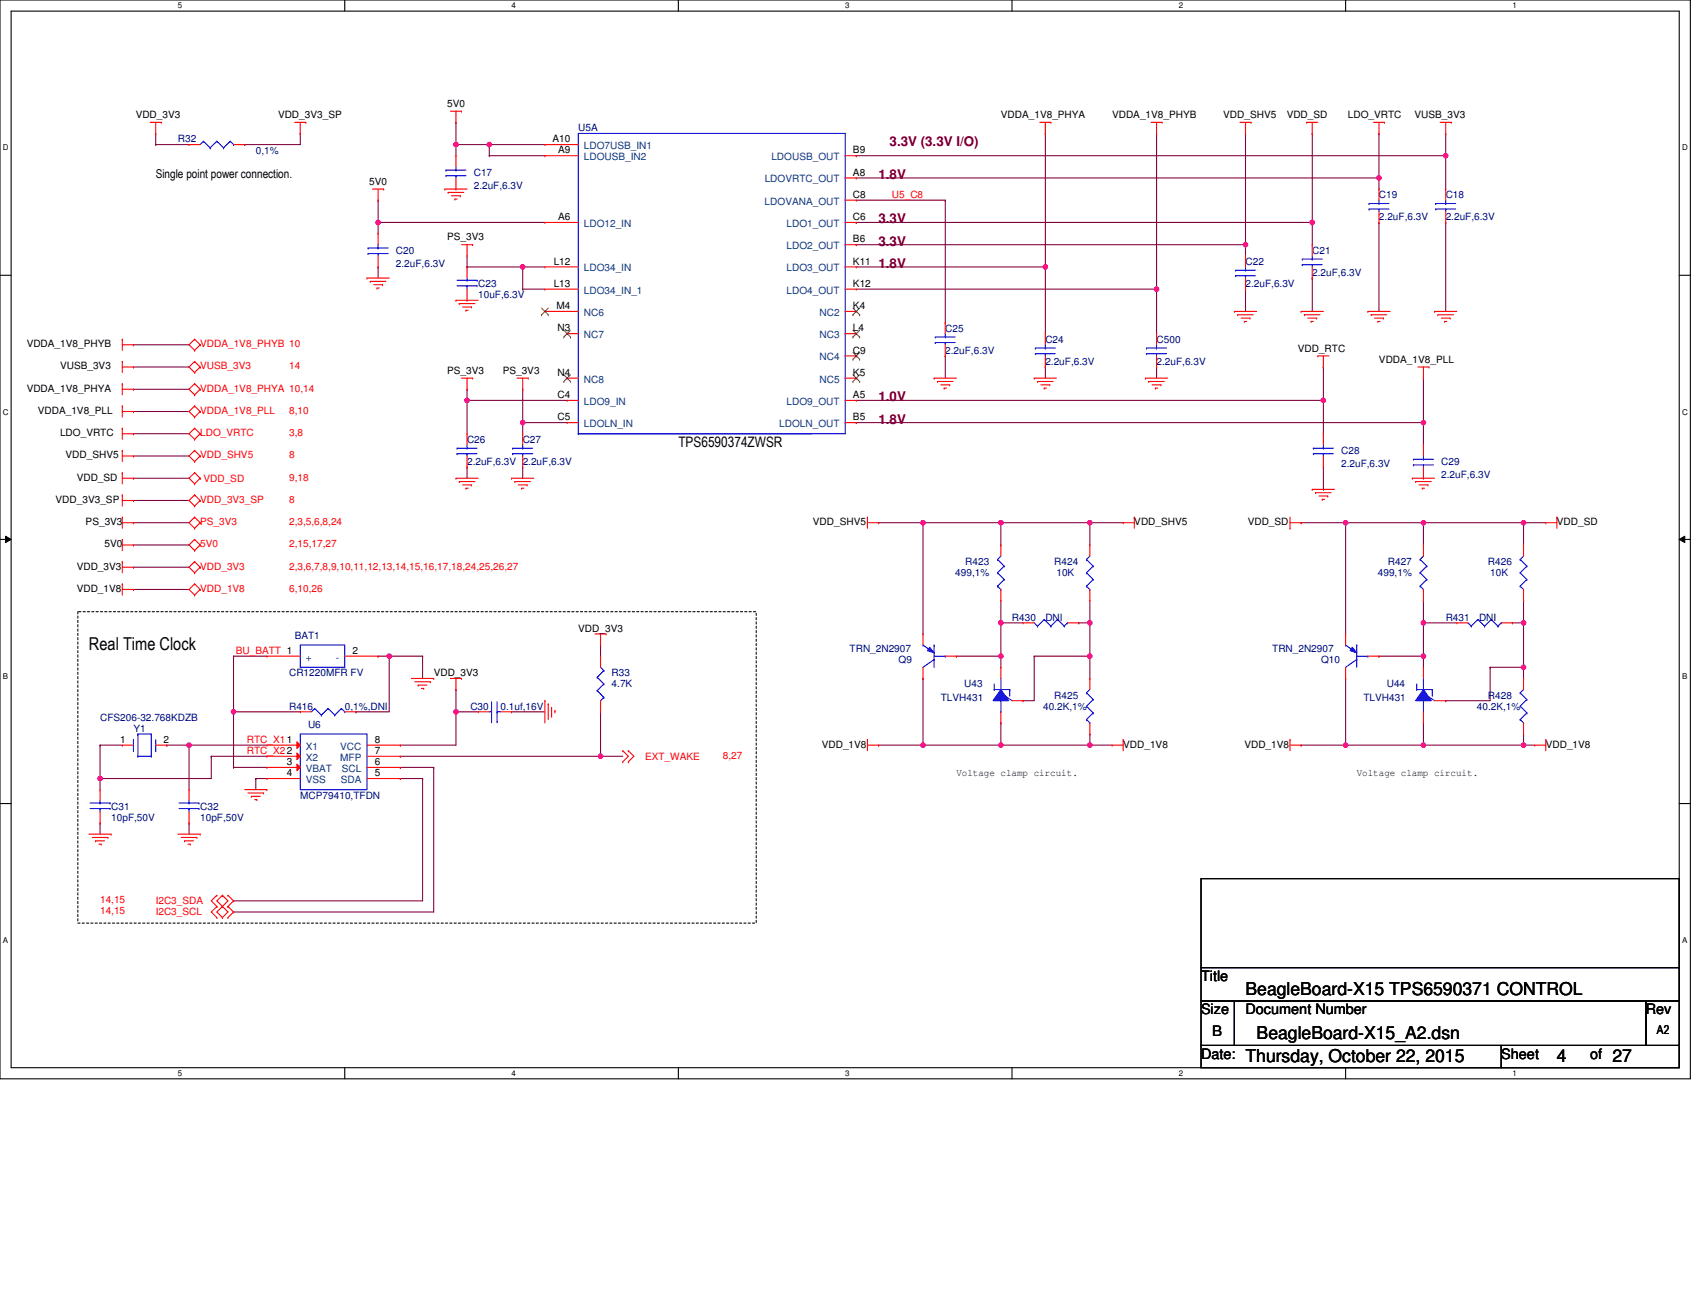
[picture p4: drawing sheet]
<svg xmlns="http://www.w3.org/2000/svg" width="279mm" height="216mm" viewBox="0 0 279 216" stroke-linecap="round" stroke-linejoin="round" font-family="sans-serif">
<defs><g id="words">
<g font-size="2.9">
<text x="14.6" y="106.9">Real Time Clock</text>
<text x="204.8" y="163.6">BeagleBoard-X15 TPS6590371 CONTROL</text>
<text x="206.7" y="170.9">BeagleBoard-X15_A2.dsn</text>
<text x="204.8" y="174.5">Thursday, October 22, 2015</text>
<text x="256" y="174.5">4</text>
<text x="265.2" y="174.5">27</text>
</g>
<g font-size="2.4">
<text x="111.6" y="73.5">TPS6590374ZWSR</text>
<text x="197.5" y="161.3">Title</text>
<text x="197.5" y="166.7">Size</text>
<text x="204.8" y="166.7">Document Number</text>
<text x="270.7" y="166.7">Rev</text>
<text x="199.3" y="170.4">B</text>
<text x="197.5" y="174.1">Date:</text>
<text x="246.9" y="174.1">Sheet</text>
<text x="261.5" y="174.1">of</text>
</g>
<g font-size="2.2" fill="#800000">
<text x="146.3" y="23.9">3.3V (3.3V I/O)</text>
<text x="144.5" y="29.4">1.8V</text>
<text x="144.5" y="40.4">3.3V</text>
<text x="144.5" y="36.7">3.3V</text>
<text x="144.5" y="44">1.8V</text>
<text x="144.5" y="66">1.0V</text>
<text x="144.5" y="69.6">1.8V</text>
</g>
<g font-size="2">
<text x="25.6" y="29.3">Single point power connection.</text>
<text x="272.5" y="170.1">A2</text>
</g>
<g font-size="1.6">
<text x="73.5" y="17.6">5V0</text>
<text x="22.3" y="19.4">VDD_3V3</text>
<text x="45.7" y="19.4">VDD_3V3_SP</text>
<text x="90.9" y="23.4">A10</text>
<text x="164.6" y="19.4">VDDA_1V8_PHYA</text>
<text x="182.9" y="19.4">VDDA_1V8_PHYB</text>
<text x="201.2" y="19.4">VDD_SHV5</text>
<text x="211.6" y="19.4">VDD_SD</text>
<text x="221.7" y="19.4">LDO_VRTC</text>
<text x="232.6" y="19.4">VUSB_3V3</text>
<text x="91.8" y="25.2">A9</text>
<text x="140.3" y="28.9">A8</text>
<text x="140.3" y="25.2">B9</text>
<text x="60.7" y="30.4">5V0</text>
<text x="140.3" y="32.5">C8</text>
<text x="73.5" y="39.5">PS_3V3</text>
<text x="91.8" y="36.2">A6</text>
<text x="140.3" y="36.2">C6</text>
<text x="140.3" y="39.9">B6</text>
<text x="91.1" y="47.2">L13</text>
<text x="91.1" y="43.5">L12</text>
<text x="140.3" y="43.5">K11</text>
<text x="140.3" y="47.2">K12</text>
<text x="91.5" y="50.8">M4</text>
<text x="140.3" y="50.8">K4</text>
<text x="4.4" y="57.1">VDDA_1V8_PHYB</text>
<text x="91.7" y="54.5">N3</text>
<text x="140.3" y="54.5">L4</text>
<text x="140.3" y="58.1">C9</text>
<text x="213.4" y="57.8">VDD_RTC</text>
<text x="226.8" y="59.6">VDDA_1V8_PLL</text>
<text x="4.4" y="64.4">VDDA_1V8_PHYA</text>
<text x="9.9" y="60.7">VUSB_3V3</text>
<text x="73.5" y="61.5">PS_3V3</text>
<text x="82.7" y="61.5">PS_3V3</text>
<text x="91.7" y="65.5">C4</text>
<text x="91.7" y="61.8">N4</text>
<text x="140.3" y="61.8">K5</text>
<text x="140.3" y="65.5">A5</text>
<text x="6.2" y="68.1">VDDA_1V8_PLL</text>
<text x="9.9" y="71.7">LDO_VRTC</text>
<text x="91.7" y="69.1">C5</text>
<text x="140.3" y="69.1">B5</text>
<text x="10.8" y="75.4">VDD_SHV5</text>
<text x="9.1" y="82.7">VDD_3V3_SP</text>
<text x="12.6" y="79">VDD_SD</text>
<text x="14.1" y="86.3">PS_3V3</text>
<text x="17.2" y="90">5V0</text>
<text x="133.7" y="86.3">VDD_SHV5</text>
<text x="186.5" y="86.3">VDD_SHV5</text>
<text x="205.2" y="86.3">VDD_SD</text>
<text x="256" y="86.3">VDD_SD</text>
<text x="12.6" y="93.7">VDD_3V3</text>
<text x="12.6" y="97.3">VDD_1V8</text>
<text x="58" y="107.5">2</text>
<text x="95.1" y="103.9">VDD_3V3</text>
<text x="71.3" y="111.2">VDD_3V3</text>
<text x="19.7" y="122.2">1</text>
<text x="26.9" y="122.2">2</text>
<text x="47.2" y="125.8">3</text>
<text x="61.6" y="122.2">8</text>
<text x="61.6" y="124">7</text>
<text x="61.6" y="125.8">6</text>
<text x="135.1" y="122.9">VDD_1V8</text>
<text x="184.7" y="122.9">VDD_1V8</text>
<text x="204.6" y="122.9">VDD_1V8</text>
<text x="254.2" y="122.9">VDD_1V8</text>
<text x="47.2" y="127.6">4</text>
<text x="61.6" y="127.6">5</text>
<text x="157.3" y="127.6">Voltage clamp circuit.</text>
<text x="223.1" y="127.6">Voltage clamp circuit.</text>
</g>
<g font-size="1.6" fill="#000080">
<text x="29.3" y="23.4">R32</text>
<text x="95.1" y="21.6">U5A</text>
<text x="42.1" y="25.3">0,1%</text>
<text x="77.9" y="28.9">C17</text>
<text x="77.9" y="31.1">2.2uF,6.3V</text>
<text x="226.8" y="32.6">C19</text>
<text x="237.7" y="32.6">C18</text>
<text x="65.1" y="41.7">C20</text>
<text x="215.8" y="41.7">C21</text>
<text x="226.8" y="36.2">2.2uF,6.3V</text>
<text x="237.7" y="36.2">2.2uF,6.3V</text>
<text x="65.1" y="43.9">2.2uF,6.3V</text>
<text x="78.6" y="47.2">C23</text>
<text x="204.8" y="43.5">C22</text>
<text x="204.8" y="47.2">2.2uF,6.3V</text>
<text x="215.8" y="45.4">2.2uF,6.3V</text>
<text x="78.6" y="49">10uF,6.3V</text>
<text x="155.4" y="54.5">C25</text>
<text x="155.4" y="58.2">2.2uF,6.3V</text>
<text x="171.9" y="56.3">C24</text>
<text x="190.2" y="56.3">C500</text>
<text x="171.9" y="60">2.2uF,6.3V</text>
<text x="190.2" y="60">2.2uF,6.3V</text>
<text x="76.8" y="72.8">C26</text>
<text x="76.8" y="76.5">2.2uF,6.3V 2.2uF,6.3V</text>
<text x="86" y="72.8">C27</text>
<text x="220.6" y="74.6">C28</text>
<text x="220.6" y="76.8">2.2uF,6.3V</text>
<text x="237" y="76.5">C29</text>
<text x="237" y="78.7">2.2uF,6.3V</text>
<text x="157.1" y="94.8">499,1%</text>
<text x="158.7" y="92.9">R423</text>
<text x="173.4" y="92.9">R424</text>
<text x="173.7" y="94.8">10K</text>
<text x="226.6" y="94.8">499,1%</text>
<text x="228.2" y="92.9">R427</text>
<text x="244.7" y="92.9">R426</text>
<text x="245.1" y="94.8">10K</text>
<text x="48.5" y="105">BAT1</text>
<text x="139.7" y="107.2">TRN_2N2907</text>
<text x="166.4" y="102.1">R430</text>
<text x="171.9" y="102.1">DNI</text>
<text x="209.2" y="107.2">TRN_2N2907</text>
<text x="237.7" y="102.1">R431</text>
<text x="243.2" y="102.1">DNI</text>
<text x="47.5" y="111.2">CR1220MFR FV</text>
<text x="100.6" y="111.2">R33</text>
<text x="100.6" y="113">4.7K</text>
<text x="147.8" y="109">Q9</text>
<text x="158.6" y="113">U43</text>
<text x="217.3" y="109">Q10</text>
<text x="228.1" y="113">U44</text>
<text x="16.5" y="118.5">CFS206-32.768KDZB</text>
<text x="47.5" y="116.7">R416</text>
<text x="50.7" y="119.6">U6</text>
<text x="56.7" y="116.7">0,1%,DNI</text>
<text x="77.4" y="116.7">C30</text>
<text x="82.3" y="116.7">0.1uf,16V</text>
<text x="154.7" y="115.2">TLVH431</text>
<text x="171.5" y="116.7">40.2K,1%</text>
<text x="173.4" y="114.9">R425</text>
<text x="224.2" y="115.2">TLVH431</text>
<text x="242.9" y="116.7">40.2K,1%</text>
<text x="244.7" y="114.9">R428</text>
<text x="21.9" y="120.4">Y1</text>
<text x="49.4" y="131.3">MCP79410,TFDN</text>
<text x="18.3" y="133.2">C31</text>
<text x="18.3" y="135">10pF,50V</text>
<text x="32.9" y="133.2">C32</text>
<text x="32.9" y="135">10pF,50V</text>
</g>
<g font-size="1.6" fill="#004080">
<text x="96" y="24.5">LDO7USB_IN1</text>
<text x="96" y="26.3">LDOUSB_IN2</text>
<text x="126.9" y="26.3">LDOUSB_OUT</text>
<text x="125.7" y="33.7">LDOVANA_OUT</text>
<text x="125.8" y="30">LDOVRTC_OUT</text>
<text x="96" y="37.3">LDO12_IN</text>
<text x="129.3" y="37.3">LDO1_OUT</text>
<text x="129.3" y="41">LDO2_OUT</text>
<text x="96" y="44.6">LDO34_IN</text>
<text x="129.3" y="44.6">LDO3_OUT</text>
<text x="96" y="48.3">LDO34_IN_1</text>
<text x="96" y="51.9">NC6</text>
<text x="129.3" y="48.3">LDO4_OUT</text>
<text x="134.8" y="51.9">NC2</text>
<text x="96" y="55.6">NC7</text>
<text x="134.8" y="55.6">NC3</text>
<text x="134.8" y="59.3">NC4</text>
<text x="96" y="62.9">NC8</text>
<text x="134.8" y="62.9">NC5</text>
<text x="96" y="66.6">LDO9_IN</text>
<text x="96" y="70.2">LDOLN_IN</text>
<text x="128.1" y="70.2">LDOLN_OUT</text>
<text x="129.3" y="66.6">LDO9_OUT</text>
<text x="50.3" y="108.6">+</text>
<text x="55.2" y="108.6">-</text>
<text x="50.3" y="123.3">X1</text>
<text x="50.3" y="125.1">X2</text>
<text x="55.9" y="123.3">VCC</text>
<text x="55.9" y="125.1">MFP</text>
<text x="50.3" y="126.9">VBAT</text>
<text x="50.3" y="128.8">VSS</text>
<text x="56" y="128.8">SDA</text>
<text x="56.2" y="126.9">SCL</text>
</g>
<g font-size="1.6" fill="#f00">
<text x="146.7" y="32.5">U5_C8</text>
<text x="32.9" y="57.1">VDDA_1V8_PHYB 10</text>
<text x="32.9" y="64.4">VDDA_1V8_PHYA 10,14</text>
<text x="32.9" y="60.7">VUSB_3V3</text>
<text x="47.5" y="60.7">14</text>
<text x="32.9" y="71.7">LDO_VRTC</text>
<text x="32.9" y="68.1">VDDA_1V8_PLL</text>
<text x="47.5" y="68.1">8,10</text>
<text x="47.5" y="71.7">3,8</text>
<text x="32.9" y="75.4">VDD_SHV5</text>
<text x="47.5" y="75.4">8</text>
<text x="32.9" y="82.7">VDD_3V3_SP</text>
<text x="33.5" y="79.2">VDD_SD</text>
<text x="47.5" y="79">9,18</text>
<text x="47.5" y="82.7">8</text>
<text x="32.9" y="86.3">PS_3V3</text>
<text x="32.9" y="90">5V0</text>
<text x="47.5" y="86.3">2,3,5,6,8,24</text>
<text x="47.5" y="90">2,15,17,27</text>
<text x="32.9" y="93.7">VDD_3V3</text>
<text x="47.5" y="93.7">2,3,6,7,8,9,10,11,12,13,14,15,16,17,18,24,25,26,27</text>
<text x="32.9" y="97.3">VDD_1V8</text>
<text x="47.5" y="97.3">6,10,26</text>
<text x="38.8" y="107.5">BU_BATT 1</text>
<text x="40.6" y="122.1">RTC_X11</text>
<text x="40.6" y="124">RTC_X22</text>
<text x="106.1" y="124.9">EXT_WAKE</text>
<text x="118.9" y="124.7">8,27</text>
<text x="16.5" y="148.5">14,15</text>
<text x="25.6" y="148.7">I2C3_SDA</text>
<text x="16.5" y="150.3">14,15</text>
<text x="25.6" y="150.5">I2C3_SCL</text>
</g>
<g font-size="1.3">
<text x="29.3" y="1.4">5</text>
<text x="84.1" y="1.4">4</text>
<text x="139" y="1.4">3</text>
<text x="193.9" y="1.4">2</text>
<text x="248.7" y="1.4">1</text>
<text x=".5" y="24.7">D</text>
<text x="276.6" y="24.7">D</text>
<text x=".5" y="68.2">C</text>
<text x="276.6" y="68.2">C</text>
<text x=".5" y="111.6">B</text>
<text x="276.6" y="111.6">B</text>
<text x=".5" y="155">A</text>
<text x="276.6" y="155">A</text>
<text x="29.3" y="176.9">5</text>
<text x="84.1" y="176.9">4</text>
<text x="139" y="176.9">3</text>
<text x="193.9" y="176.9">2</text>
<text x="248.7" y="176.9">1</text>
</g>
</g></defs>
<path d="M0 0h278v177.4h-278zM1.8 1.8h274.3v173.8h-274.3z" fill="none" stroke="#000" stroke-width=".18"/>
<g fill="#fff">
<path d="M29.3 .2h.7v1.4h-.7z"/>
<path d="M29.3 175.7h.7v1.5h-.7z"/>
</g>
<path d="M56.7 0v1.8M56.7 175.6v1.8" fill="none" stroke="#000" stroke-width=".18"/>
<g fill="#fff">
<path d="M84.1 .2h.8v1.4h-.8z"/>
<path d="M84.1 175.7h.8v1.5h-.8z"/>
</g>
<path d="M111.6 0v1.8M111.6 175.6v1.8" fill="none" stroke="#000" stroke-width=".18"/>
<g fill="#fff">
<path d="M139 .2h.7v1.4h-.7z"/>
<path d="M139 175.7h.7v1.5h-.7z"/>
</g>
<path d="M166.4 0v1.8M166.4 175.6v1.8" fill="none" stroke="#000" stroke-width=".18"/>
<g fill="#fff">
<path d="M193.9 .2h.7v1.4h-.7z"/>
<path d="M193.9 175.7h.7v1.5h-.7z"/>
</g>
<path d="M221.3 0v1.8M221.3 175.6v1.8" fill="none" stroke="#000" stroke-width=".18"/>
<g fill="#fff">
<path d="M248.7 .2h.8v1.4h-.8z"/>
<path d="M248.7 175.7h.8v1.5h-.8z"/>
<path d="M.5 23.5h.9v1.5h-.9z"/>
<path d="M276.6 23.5h1v1.5h-1z"/>
<path d="M.5 67h.9v1.4h-.9z"/>
<path d="M276.6 67h1v1.4h-1z"/>
</g>
<path d="M0 45.3h1.8M276.1 45.3h1.9" fill="none" stroke="#000" stroke-width=".18"/>
<g fill="#fff">
<path d="M.5 110.4h.8v1.5h-.8z"/>
<path d="M276.6 110.4h.9v1.5h-.9z"/>
</g>
<path d="M0 88.7h1.8M276.1 88.7h1.9" fill="none" stroke="#000" stroke-width=".18"/>
<path d="M.9 88.2l.9 .5-.9 .5zM276.1 88.7l1-.5v1z" fill="#000"/>
<path d="M.9 88.2l.9 .5-.9 .5zM276.1 88.7l1-.5v1z" fill="none" stroke="#000" stroke-width=".16"/>
<g fill="#fff">
<path d="M.5 153.8h.8v1.5h-.8z"/>
<path d="M276.6 153.8h.9v1.5h-.9z"/>
</g>
<path d="M0 132.1h1.8M276.1 132.1h1.9" fill="none" stroke="#000" stroke-width=".18"/>
<path d="M12.8 100.6h111.6v51.2h-111.6z" fill="none" stroke="#000" stroke-width=".18" stroke-dasharray=".4 .4"/>
<path d="M80.5 25.6h.1M80.5 25.6h9.1M86 43.9h.1M86 43.9h3.6M76.8 65.8h.1M76.8 65.8v5.5" fill="none" stroke="#800040" stroke-width=".18"/>
<circle cx="76.8" cy="65.8" r=".37" fill="#f0f"/>
<circle cx="76.8" cy="65.8" r=".37" fill="none" stroke="#f0f" stroke-width=".18"/>
<path d="M62.2 36.6h.1M62.2 36.6h27.4M86 69.5h.1M86 69.5v1.8" fill="none" stroke="#800040" stroke-width=".18"/>
<circle cx="62.2" cy="36.6" r=".37" fill="#f0f"/>
<circle cx="62.2" cy="36.6" r=".37" fill="none" stroke="#f0f" stroke-width=".18"/>
<g fill="none" stroke="#800040" stroke-width=".18">
<path d="M62.2 36.6h.1M62.2 32.9h.1M62.2 32.9v5.5M75 20.1h.1M75 20.1v3.7M80.5 23.8h.1M80.5 23.8h9.1M80.5 23.8v1.8M62.2 43.9h.1M62.2 43.9v1.8M76.8 76.8h.1M76.8 76.8v1.8"/>
<path d="M86 69.5h.1M86 76.8h.1M86 69.5h7.3M86 76.8v1.8M21.9 89.6h.1M21.9 89.6h9.2"/>
</g>
<circle cx="80.5" cy="23.8" r=".37" fill="#f0f"/>
<circle cx="80.5" cy="23.8" r=".37" fill="none" stroke="#f0f" stroke-width=".18"/>
<path d="M75 23.8h.1M75 23.8v1.8" fill="none" stroke="#800040" stroke-width=".18"/>
<circle cx="75" cy="23.8" r=".37" fill="#f0f"/>
<circle cx="75" cy="23.8" r=".37" fill="none" stroke="#f0f" stroke-width=".18"/>
<g fill="none" stroke="#800040" stroke-width=".18">
<path d="M25.6 23.8h.1M25.6 21.9h.1M25.6 23.8h5.5M25.6 21.9v1.9M40.2 23.8h.1M49.4 21.9h.1M49.4 21.9v1.9h-9.2M75 23.8h.1M75 23.8h5.5M86 47.5h.1M86 43.9h.1M86 47.5h3.6"/>
<path d="M86 43.9v3.6M21.9 75h.1M21.9 75h9.2M21.9 82.3h.1M21.9 82.3h9.2"/>
</g>
<circle cx="85.9" cy="43.9" r=".37" fill="#f0f"/>
<circle cx="85.9" cy="43.9" r=".37" fill="none" stroke="#f0f" stroke-width=".18"/>
<path d="M76.8 43.9h.1M76.8 43.9h9.2M86 64h.1M86 64v5.5" fill="none" stroke="#800040" stroke-width=".18"/>
<circle cx="85.9" cy="69.5" r=".37" fill="#f0f"/>
<circle cx="85.9" cy="69.5" r=".37" fill="none" stroke="#f0f" stroke-width=".18"/>
<path d="M76.8 65.8h.1M76.8 64h.1M76.8 65.8h16.5M76.8 64v1.8M140.8 69.5h.1M140.8 69.5h93.3M234.1 69.5h.1M234.1 69.5v3.7" fill="none" stroke="#800040" stroke-width=".18"/>
<circle cx="234.1" cy="69.5" r=".37" fill="#f0f"/>
<circle cx="234.1" cy="69.5" r=".37" fill="none" stroke="#f0f" stroke-width=".18"/>
<path d="M171.9 43.9h.1M171.9 43.9v11M21.9 86h.1M21.9 86h9.2" fill="none" stroke="#800040" stroke-width=".18"/>
<circle cx="171.9" cy="43.9" r=".37" fill="#f0f"/>
<circle cx="171.9" cy="43.9" r=".37" fill="none" stroke="#f0f" stroke-width=".18"/>
<path d="M140.8 29.3h.1M140.8 29.3h86M237.7 36.6h.1M237.7 25.6h.1M237.7 25.6v5.5M237.7 36.6v14.6M76.8 43.9h.1M76.8 42.1v1.8M234.1 62.2h.1M234.1 62.2v7.3M21.9 93.3h.1M21.9 93.3h9.2" fill="none" stroke="#800040" stroke-width=".18"/>
<circle cx="226.8" cy="29.3" r=".37" fill="#f0f"/>
<circle cx="226.8" cy="29.3" r=".37" fill="none" stroke="#f0f" stroke-width=".18"/>
<path d="M215.8 36.6h.1M215.8 36.6v3.6M226.8 29.3h.1M226.8 36.6h.1M226.8 21.9h.1M226.8 21.9v9.2M226.8 36.6v14.6M21.9 71.3h.1M21.9 71.3h9.2M140.8 65.8h76.8M217.6 65.8h.1" fill="none" stroke="#800040" stroke-width=".18"/>
<circle cx="217.6" cy="65.8" r=".37" fill="#f0f"/>
<circle cx="217.6" cy="65.8" r=".37" fill="none" stroke="#f0f" stroke-width=".18"/>
<g fill="none" stroke="#800040" stroke-width=".18">
<path d="M204.8 21.9h.1M204.8 21.9v20.2M215.8 21.9h.1M215.8 21.9v14.7M204.8 40.2h.1M215.8 45.7h.1M215.8 45.7v5.5M21.9 67.7h.1M21.9 64h.1M21.9 67.7h9.2M21.9 64h9.2M171.9 60.4h.1"/>
<path d="M171.9 60.4v1.8M217.6 60.4h.1M217.6 65.8h.1M217.6 60.4v10.9M38.4 107.9h.1M38.4 107.9v9.1M84.1 117h.1M84.1 117h5.5M98.8 106.1h.1M98.8 106.1v1.8"/>
</g>
<circle cx="38.4" cy="117" r=".37" fill="#f0f"/>
<circle cx="38.4" cy="117" r=".37" fill="none" stroke="#f0f" stroke-width=".18"/>
<path d="M62.2 107.9h.1M62.2 107.9h1.8M69.5 107.9h.1M69.5 107.9v3.7M75 117h.1M75 117v5.5h-9.2M65.8 122.5h.1" fill="none" stroke="#800040" stroke-width=".18"/>
<circle cx="75" cy="117" r=".37" fill="#f0f"/>
<circle cx="75" cy="117" r=".37" fill="none" stroke="#f0f" stroke-width=".18"/>
<g fill="none" stroke="#800040" stroke-width=".18">
<path d="M42.1 128h.1M42.1 128h1.8M42.1 128v1.8M65.8 126.2h.1M65.8 128h.1M65.8 124.4h.1M65.8 128h3.7M65.8 126.2h5.5M65.8 124.4h33M69.5 128h.1M69.5 128v20.1h-31.1M71.3 126.2h.1"/>
<path d="M71.3 126.2v23.8h-32.9M38.4 148.1h.1M38.4 150h.1"/>
</g>
<circle cx="98.8" cy="124.4" r=".37" fill="#f0f"/>
<circle cx="98.8" cy="124.4" r=".37" fill="none" stroke="#f0f" stroke-width=".18"/>
<path d="M31.1 122.5h.1M31.1 122.5h12.8" fill="none" stroke="#800040" stroke-width=".18"/>
<circle cx="31.1" cy="122.5" r=".37" fill="#f0f"/>
<circle cx="31.1" cy="122.5" r=".37" fill="none" stroke="#f0f" stroke-width=".18"/>
<path d="M16.5 128h.1M16.5 122.5h.1M16.5 122.5v7.3M16.5 122.5h3.6M34.7 124.4h.1M34.7 124.4h9.2M34.7 124.4v3.6h-18.2" fill="none" stroke="#800040" stroke-width=".18"/>
<circle cx="16.5" cy="128" r=".37" fill="#f0f"/>
<circle cx="16.5" cy="128" r=".37" fill="none" stroke="#f0f" stroke-width=".18"/>
<g fill="none" stroke="#800040" stroke-width=".18">
<path d="M140.8 25.6h.1M140.8 25.6h96.9M38.4 107.9h.1M38.4 107.9h5.5M75 117h.1M75 113.4h.1M75 117h3.6M75 113.4v3.6M98.8 117h.1M98.8 117v7.4M16.5 135.3h.1M16.5 135.3v1.9"/>
<path d="M27.4 122.5h.1M27.4 122.5h3.7M31.1 122.5h.1M31.1 135.3h.1M31.1 122.5v7.3M31.1 135.3v1.9M38.4 126.2h.1M38.4 126.2h5.5"/>
</g>
<circle cx="237.7" cy="25.6" r=".37" fill="#f0f"/>
<circle cx="237.7" cy="25.6" r=".37" fill="none" stroke="#f0f" stroke-width=".18"/>
<path d="M140.8 36.6h.1M140.8 36.6h75M237.7 21.9h.1M237.7 21.9v3.7" fill="none" stroke="#800040" stroke-width=".18"/>
<circle cx="215.8" cy="36.6" r=".37" fill="#f0f"/>
<circle cx="215.8" cy="36.6" r=".37" fill="none" stroke="#f0f" stroke-width=".18"/>
<path d="M140.8 40.2h.1M140.8 40.2h64" fill="none" stroke="#800040" stroke-width=".18"/>
<circle cx="204.8" cy="40.2" r=".37" fill="#f0f"/>
<circle cx="204.8" cy="40.2" r=".37" fill="none" stroke="#f0f" stroke-width=".18"/>
<g fill="none" stroke="#800040" stroke-width=".18">
<path d="M140.8 32.9h14.6M155.4 32.9h.1M155.4 32.9v20.1M171.9 21.9h.1M171.9 21.9v22M140.8 43.9h31.1M155.4 58.5h.1M155.4 53h.1M155.4 58.5v3.7M171.9 43.9h.1M204.8 47.5h.1M204.8 47.5v3.7"/>
<path d="M21.9 78.6h.1M21.9 60.4h.1M21.9 78.6h9.2M21.9 60.4h9.2M38.4 117h.1M38.4 117h11M38.4 117v9.2M58.5 117h.1M64 107.9h.1M64 107.9v9.1h-5.5M98.8 124.4h.1M98.8 124.4h3.6"/>
</g>
<circle cx="64" cy="107.9" r=".37" fill="#f0f"/>
<circle cx="64" cy="107.9" r=".37" fill="none" stroke="#f0f" stroke-width=".18"/>
<path d="M190.2 21.9h.1M190.2 21.9v33M140.8 47.5h49.4M190.2 54.9h.1M190.2 47.5h.1M190.2 60.4h.1M190.2 60.4v1.8M217.6 76.8v3.7M217.6 80.5h.1M64 107.9h.1M64 107.9h5.5" fill="none" stroke="#800040" stroke-width=".18"/>
<circle cx="190.2" cy="47.5" r=".37" fill="#f0f"/>
<circle cx="190.2" cy="47.5" r=".37" fill="none" stroke="#f0f" stroke-width=".18"/>
<path d="M21.9 56.7h.1M21.9 56.7h9.2M164.6 98.8v3.6M179.2 86h.1M179.2 86h5.5M151.8 111.6h.1M151.8 111.6v10.9M157.3 107.9h.1M157.3 107.9h7.3M164.6 102.4h.1M179.2 122.5h.1M179.2 122.5h3.7" fill="none" stroke="#800040" stroke-width=".18"/>
<circle cx="151.8" cy="122.5" r=".37" fill="#f0f"/>
<circle cx="151.8" cy="122.5" r=".37" fill="none" stroke="#f0f" stroke-width=".18"/>
<path d="M151.8 86h.1M151.8 86h12.8M151.8 86v18.2" fill="none" stroke="#800040" stroke-width=".18"/>
<circle cx="151.8" cy="85.9" r=".37" fill="#f0f"/>
<circle cx="151.8" cy="85.9" r=".37" fill="none" stroke="#f0f" stroke-width=".18"/>
<path d="M164.6 86h.1M164.6 86v3.6M164.6 86h14.6" fill="none" stroke="#800040" stroke-width=".18"/>
<circle cx="179.2" cy="85.9" r=".37" fill="#f0f"/>
<circle cx="179.2" cy="85.9" r=".37" fill="none" stroke="#f0f" stroke-width=".18"/>
<circle cx="164.6" cy="85.9" r=".37" fill="#f0f"/>
<circle cx="164.6" cy="85.9" r=".37" fill="none" stroke="#f0f" stroke-width=".18"/>
<path d="M164.6 122.5h.1M164.6 122.5h14.6" fill="none" stroke="#800040" stroke-width=".18"/>
<circle cx="179.2" cy="122.5" r=".37" fill="#f0f"/>
<circle cx="179.2" cy="122.5" r=".37" fill="none" stroke="#f0f" stroke-width=".18"/>
<circle cx="164.6" cy="122.5" r=".37" fill="#f0f"/>
<circle cx="164.6" cy="122.5" r=".37" fill="none" stroke="#f0f" stroke-width=".18"/>
<g fill="none" stroke="#800040" stroke-width=".18">
<path d="M179.2 86h.1M179.2 86v3.6M179.2 98.8v3.6M164.6 118.9h.1M164.6 107.9h.1M164.6 107.9v1.8M164.6 118.9v3.6h-12.8M168.2 115.2h.1M170.1 107.9h.1M170.1 107.9v7.3h-1.9M170.1 107.9h9.1M179.2 102.4h.1"/>
<path d="M179.2 107.9h.1M151.8 122.5h.1M179.2 120.7h.1M179.2 120.7v1.8"/>
</g>
<circle cx="179.2" cy="107.9" r=".37" fill="#f0f"/>
<circle cx="179.2" cy="107.9" r=".37" fill="none" stroke="#f0f" stroke-width=".18"/>
<g fill="none" stroke="#800040" stroke-width=".18">
<path d="M144.5 86h.1M144.5 86h7.3M234.1 98.8h.1M234.1 98.8v3.6M250.5 86h.1M250.5 86h3.7M179.2 107.9h.1M179.2 107.9v3.7M226.8 107.9h.1M226.8 107.9h7.3M144.5 122.5h.1M144.5 122.5h7.3"/>
<path d="M250.5 122.5h.1M250.5 122.5h1.9"/>
</g>
<circle cx="234.1" cy="107.9" r=".37" fill="#f0f"/>
<circle cx="234.1" cy="107.9" r=".37" fill="none" stroke="#f0f" stroke-width=".18"/>
<path d="M221.3 111.6h.1M221.3 111.6v10.9" fill="none" stroke="#800040" stroke-width=".18"/>
<circle cx="221.3" cy="122.5" r=".37" fill="#f0f"/>
<circle cx="221.3" cy="122.5" r=".37" fill="none" stroke="#f0f" stroke-width=".18"/>
<path d="M221.3 86h.1M221.3 86h12.8M221.3 86v18.2" fill="none" stroke="#800040" stroke-width=".18"/>
<circle cx="221.3" cy="85.9" r=".37" fill="#f0f"/>
<circle cx="221.3" cy="85.9" r=".37" fill="none" stroke="#f0f" stroke-width=".18"/>
<path d="M234.1 86h.1M234.1 86v3.6M234.1 86h16.4" fill="none" stroke="#800040" stroke-width=".18"/>
<circle cx="250.5" cy="85.9" r=".37" fill="#f0f"/>
<circle cx="250.5" cy="85.9" r=".37" fill="none" stroke="#f0f" stroke-width=".18"/>
<circle cx="234.1" cy="85.9" r=".37" fill="#f0f"/>
<circle cx="234.1" cy="85.9" r=".37" fill="none" stroke="#f0f" stroke-width=".18"/>
<path d="M234.1 122.5h.1M234.1 122.5h16.4" fill="none" stroke="#800040" stroke-width=".18"/>
<circle cx="250.5" cy="122.5" r=".37" fill="#f0f"/>
<circle cx="250.5" cy="122.5" r=".37" fill="none" stroke="#f0f" stroke-width=".18"/>
<circle cx="234.1" cy="122.5" r=".37" fill="#f0f"/>
<circle cx="234.1" cy="122.5" r=".37" fill="none" stroke="#f0f" stroke-width=".18"/>
<path d="M250.5 98.8h.1M250.5 98.8v3.6M250.5 120.7h.1M250.5 120.7v1.8" fill="none" stroke="#800040" stroke-width=".18"/>
<circle cx="250.5" cy="102.4" r=".37" fill="#f0f"/>
<circle cx="250.5" cy="102.4" r=".37" fill="none" stroke="#f0f" stroke-width=".18"/>
<g fill="none" stroke="#800040" stroke-width=".18">
<path d="M250.5 86h.1M250.5 86v3.6M234.1 118.9h.1M234.1 107.9h.1M234.1 107.9v1.8M234.1 118.9v3.6h-12.8M237.7 115.2h.1M245.1 109.7h.1M245.1 109.7v5.5h-7.4M245.1 109.7h5.4M250.5 109.7h.1M250.5 109.7v1.9"/>
<path d="M221.3 122.5h.1"/>
</g>
<circle cx="250.5" cy="109.7" r=".37" fill="#f0f"/>
<circle cx="250.5" cy="109.7" r=".37" fill="none" stroke="#f0f" stroke-width=".18"/>
<path d="M21.9 96.9h.1M21.9 96.9h9.2M214 86h.1M214 86h7.3M179.2 102.4h.1M179.2 102.4v5.5M214 122.5h.1M214 122.5h7.3" fill="none" stroke="#800040" stroke-width=".18"/>
<circle cx="179.2" cy="102.4" r=".37" fill="#f0f"/>
<circle cx="179.2" cy="102.4" r=".37" fill="none" stroke="#f0f" stroke-width=".18"/>
<path d="M164.6 102.4h.1M164.6 107.9h.1M164.6 102.4h3.6M164.6 102.4v5.5M177.4 102.4h.1M177.4 102.4h1.8" fill="none" stroke="#800040" stroke-width=".18"/>
<circle cx="164.6" cy="102.4" r=".37" fill="#f0f"/>
<circle cx="164.6" cy="102.4" r=".37" fill="none" stroke="#f0f" stroke-width=".18"/>
<circle cx="164.6" cy="107.9" r=".37" fill="#f0f"/>
<circle cx="164.6" cy="107.9" r=".37" fill="none" stroke="#f0f" stroke-width=".18"/>
<path d="M234.1 102.4h.1M234.1 102.4h5.5M234.1 102.4v5.5" fill="none" stroke="#800040" stroke-width=".18"/>
<circle cx="234.1" cy="102.4" r=".37" fill="#f0f"/>
<circle cx="234.1" cy="102.4" r=".37" fill="none" stroke="#f0f" stroke-width=".18"/>
<path d="M248.7 102.4h.1M248.7 102.4h1.8M250.5 102.4h.1M250.5 102.4v7.3" fill="none" stroke="#800040" stroke-width=".18"/>
<g fill="none" stroke="#f00" stroke-width=".18">
<path d="M74.1 18.3h1.8M75 18.3v1.8M75.9 18.3h.1M24.7 20.1h1.8M25.6 21.9h.1M25.6 20.1v1.8M26.5 20.1h.1M48.5 20.1h1.8M49.4 21.9h.1M49.4 20.1v1.8M50.3 20.1h.1M61.3 31.1h1.8"/>
<path d="M62.2 32.9h.1M62.2 31.1v1.8M63.1 31.1h.1M73.2 31.1h.1M73.2 31.1h3.6M73.7 31.6h.1M73.7 31.6h2.6M74.3 32.2h1.4M74.8 32.7h.1M74.8 32.7h.4M75 20.1h.1M75.7 32.2h.1"/>
<path d="M171 20.1h1.8M171.9 21.9h.1M171.9 20.1v1.8M172.8 20.1h.1M189.3 20.1h1.8M190.2 21.9h.1M190.2 20.1v1.8M191.1 20.1h.1M203.9 20.1h1.8M204.8 21.9h.1M204.8 20.1v1.8M205.7 20.1h.1"/>
<path d="M214.9 20.1h.1M214.9 20.1h1.8M215.8 21.9h.1M215.8 20.1v1.8M225.9 20.1h1.8M226.8 21.9h.1M226.8 20.1v1.8M227.7 20.1h.1M236.8 20.1h1.9M237.7 21.9h.1M237.7 20.1v1.8M238.7 20.1h.1"/>
<path d="M20.1 59.4h.1M20.1 55.8h.1M20.1 55.8v1.8M20.1 59.4v1.9M20.1 56.7h1.8M21.9 56.7h.1M32 59.4h.1M32 55.8h.1M32 57.6h.1M32 59.4l-.9 1 .9 .9M32 59.4l.9 1M32 55.8l-.9 .9 .9 .9"/>
<path d="M32 55.8l.9 .9M32.9 56.7h.1M32.9 56.7l-.9 .9M60.4 45.7h.1M60.4 45.7h3.6M60.9 46.3h.1M60.9 46.3h2.6M61.4 46.8h1.5M62 47.4h.1M62 47.4h.4M62.9 46.8h.1M75 49.4h.1"/>
<path d="M75 49.4h3.6M75.5 49.9h.1M75.5 49.9h2.6M75.9 40.2h1.8M76.1 50.5h1.4M76.6 51h.1M76.6 51h.4M76.8 42.1h.1M76.8 40.2v1.9M77.5 50.5h.1M77.7 40.2h.1M171.9 54.9h.1"/>
<path d="M171.9 54.9v1.8M171.9 58.5v1.9M203 51.2h.1M203 51.2h3.7M203.5 51.8h.1M203.5 51.8h2.6M204.1 52.3h1.5M204.6 52.9h.1M204.6 52.9h.4M205.6 52.3h.1M214 51.2h.1M214 51.2h3.6"/>
<path d="M214.5 51.8h.1M214.5 51.8h2.6M215.1 52.3h1.4M215.6 52.9h.1M215.6 52.9h.4M216.5 52.3h.1M216.7 58.5h.1M216.7 58.5h1.8M217.6 58.5v1.9M224.9 51.2h.1M224.9 51.2h3.7M225.5 51.8h.1"/>
<path d="M225.5 51.8h2.6M226 52.3h1.5M226.6 52.9h.1M226.6 52.9h.4M227.5 52.3h.1M235.9 51.2h.1M235.9 51.2h3.7M236.5 51.8h.1M236.5 51.8h2.5M237 52.3h1.5M237.6 52.9h.1M237.6 52.9h.3"/>
<path d="M238.5 52.3h.1M20.1 74.1h.1M20.1 70.4h.1M20.1 66.8h.1M20.1 63.1h.1M20.1 77.7h.1M20.1 78.6h1.8M20.1 63.1v1.8M20.1 66.8v1.8M20.1 70.4v1.8M20.1 74.1v1.8M20.1 77.7v1.9"/>
<path d="M20.1 75h1.8M20.1 60.4h1.8M20.1 71.3h1.8M20.1 67.7h1.8M20.1 64h1.8M21.9 75h.1M21.9 71.3h.1M21.9 67.7h.1M21.9 64h.1M21.9 78.6h.1M21.9 60.4h.1M32 74.1h.1"/>
<path d="M32 75.9h.1M32 70.4h.1M32 72.2h.1M32 66.8h.1M32 68.6h.1M32 63.1h.1M32 64.9h.1M32 77.7h.1M32 79.6h.1M32 61.3h.1M32 74.1l-.9 .9 .9 .9M32 74.1l.9 .9"/>
<path d="M32 70.4l-.9 .9 .9 .9M32 70.4l.9 .9M32 66.8l-.9 .9 .9 .9M32 66.8l.9 .9M32 63.1l-.9 .9 .9 .9M32 63.1l.9 .9M32 77.7l-.9 .9 .9 1M32 77.7l.9 .9M32.9 75h.1M32.9 71.3h.1M32.9 67.7h.1M32.9 64h.1"/>
<path d="M32.9 78.6h.1M32.9 60.4h.1M32.9 75l-.9 .9M32.9 71.3l-.9 .9M32.9 67.7l-.9 .9M32.9 64l-.9 .9M32.9 78.6l-.9 1M32.9 60.4l-.9 .9M75 78.6h.1M75 78.6h3.6M75.5 79.2h.1M75.5 79.2h2.6"/>
<path d="M75.9 62.2h1.8M76.1 79.7h1.4M76.8 64h.1M76.8 62.2v1.8M77.5 79.7h.1M77.7 62.2h.1M84.1 78.6h.1M84.1 78.6h3.7M84.7 79.2h.1M84.7 79.2h2.5M85 62.2h1.9M85.2 79.7h1.5"/>
<path d="M86 64h.1M86 62.2v1.8M86.7 79.7h.1M86.9 62.2h.1M153.6 62.2h.1M153.6 62.2h3.7M154.2 62.7h.1M154.2 62.7h2.5M154.7 63.3h1.5M155.3 63.8h.1M155.3 63.8h.3M156.2 63.3h.1"/>
<path d="M170.1 62.2h.1M170.1 62.2h3.6M170.6 62.7h.1M170.6 62.7h2.6M171.2 63.3h1.4M171.7 63.8h.1M171.7 63.8h.4M171.9 60.4h.1M172.6 63.3h.1M188.4 62.2h.1M188.4 62.2h3.6M188.9 62.7h.1"/>
<path d="M188.9 62.7h2.6M189.5 63.3h1.4M190 63.8h.1M190 63.8h.4M190.9 63.3h.1M217.6 60.4h.1M232.3 78.6h.1M232.3 78.6h3.6M232.8 79.2h.1M232.8 79.2h2.6M233.2 60.4h1.8M233.4 79.7h1.4"/>
<path d="M234.1 62.2h.1M234.1 60.4v1.8M234.8 79.7h.1M235 60.4h.1M20.1 85h.1M20.1 88.7h.1M20.1 81.4h.1M20.1 92.4h.1M20.1 96h.1M20.1 86h1.8M20.1 81.4v1.8M20.1 85v1.9"/>
<path d="M20.1 88.7v1.8M20.1 92.4v1.8M20.1 96v1.8M20.1 89.6h1.8M20.1 82.3h1.8M20.1 93.3h1.8M20.1 96.9h1.8M21.9 86h.1M21.9 89.6h.1M21.9 82.3h.1M21.9 93.3h.1M21.9 96.9h.1"/>
<path d="M32 85h.1M32 86.9h.1M32 88.7h.1M32 90.5h.1M32 81.4h.1M32 83.2h.1M32 92.4h.1M32 94.2h.1M32 96h.1M32 97.8h.1M32 85l-.9 1 .9 .9M32 85l.9 1"/>
<path d="M32 88.7l-.9 .9 .9 .9M32 88.7l.9 .9M32 81.4l-.9 .9 .9 .9M32 81.4l.9 .9M32 92.4l-.9 .9 .9 .9M32 92.4l.9 .9M32 96l-.9 .9 .9 .9M32 96l.9 .9M32.9 86h.1M32.9 89.6h.1M32.9 82.3h.1M32.9 93.3h.1"/>
<path d="M32.9 96.9h.1M32.9 86l-.9 .9M32.9 89.6l-.9 .9M32.9 82.3l-.9 .9M32.9 93.3l-.9 .9M32.9 96.9l-.9 .9M76.6 80.3h.1M76.6 80.3h.4M85.8 80.3h.1M85.8 80.3h.3M142.6 85h.1M142.6 86h1.9"/>
<path d="M142.6 85v1.9M144.5 86h.1M184.7 86h.1M184.7 86h1.8M186.5 85h.1M186.5 85v1.9M212.1 86.9h.1M212.1 86h1.9M212.1 85v1.9M214 86h.1M215.8 80.5h.1M215.8 80.5h3.7"/>
<path d="M216.3 81h.1M216.3 81h2.6M216.9 81.6h1.5M217.4 82.1h.1M217.4 82.1h.4M218.4 81.6h.1M233.9 80.3h.1M233.9 80.3h.4M254.2 86h.1M254.2 86h1.8M256 85h.1M256 85v1.9"/>
<path d="M67.7 111.6h3.6M68.2 112.1h2.6M68.8 112.7h.1M68.8 112.7h1.4M69.3 113.2h.4M69.7 113.2h.1M70.8 112.1h.1M71.3 111.6h.1M74.1 111.6h1.8M75 113.4h.1M75 111.6v1.8M75.9 111.6h.1"/>
<path d="M89.6 115.2h.1M89.6 115.2v3.7M90.2 115.8h.1M90.2 115.8v2.5M90.7 117.8h.1M90.7 116.3v1.5M91.3 116.9h.1M91.3 116.9v.3M97.8 104.2h1.9M98.8 106.1h.1M98.8 104.2v1.9M99.7 104.2h.1"/>
<path d="M14.6 137.2h3.7M15.2 137.7h2.5M15.7 138.3h.1M15.7 138.3h1.5M16.3 138.8h.3M16.6 138.8h.1M17.7 137.7h.1M18.3 137.2h.1M29.3 137.2h3.6M29.8 137.7h2.6M30.4 138.3h.1M30.4 138.3h1.4"/>
<path d="M30.9 138.8h.4M31.3 138.8h.1M32.4 137.7h.1M32.9 137.2h.1M40.2 129.8h3.7M40.8 130.4h2.5M41.3 130.9h.1M41.3 130.9h1.5M41.9 131.5h.3M42.2 131.5h.1M43.3 130.4h.1M43.9 129.8h.1"/>
<path d="M102.4 123.4h.1M102.4 125.3h.1M102.4 123.4l.9 1-.9 .9M103.3 123.4h.1M103.3 125.3h.1M103.3 123.4l.9 1-.9 .9M142.6 121.6h.1M142.6 122.5h1.9M142.6 121.6v1.8M144.5 122.5h.1M182.9 122.5h.1M182.9 122.5h1.8"/>
<path d="M184.7 121.6h.1M184.7 121.6v1.8M212.1 121.6h.1M212.1 122.5h1.9M212.1 121.6v1.8M214 122.5h.1M252.4 122.5h.1M252.4 122.5h1.8M254.2 121.6h.1M254.2 121.6v1.8M35.7 149h.1M35.7 150.9h.1"/>
<path d="M35.7 147.2h.1M35.7 149l-1 1 1 .9M35.7 147.2l-1 .9 1 .9M36.6 150.9h.1M36.6 149h.1M36.6 147.2h.1M36.6 147.2l.9 .9-1.8 1.9 .9 .9M36.6 147.2l-.9 .9 1.8 1.9-.9 .9M37.5 149h.1M37.5 150.9h.1M37.5 147.2h.1M37.5 149l.9 1-.9 .9"/>
<path d="M37.5 147.2l.9 .9-.9 .9"/>
</g>
<path d="M197.5 144.5h78.6v14.6h-78.6zM197.5 159.1h78.6v5.5h-78.6zM197.5 164.6h5.5v7.3h-5.5zM197.5 171.9h49.4v3.7h-49.4zM203 164.6h67.7v7.3h-67.7zM246.9 171.9h29.2v3.7h-29.2zM270.7 164.6h5.4v7.3h-5.4z" fill="none" stroke="#000" stroke-width=".18"/>
<path d="M170.3 57.2h.1M170.3 58.2h.1M170.3 57.2h3.3M170.3 58.2h3.3M171.9 58.2h.1M171.9 57.2h.1M171.9 56.7v.5M171.9 58.2v.3M164.6 113.4h.1M164.6 117h.1M164.6 111.6v1.8M164.6 115.2v1.8" fill="none" stroke="#00f" stroke-width=".18"/>
<path d="M164.6 113.4l1.3 1.8h-2.6z" fill-rule="evenodd" fill="#00f"/>
<g fill="none" stroke="#00f" stroke-width=".18">
<path d="M203.2 44.4h.1M203.2 45.4h.1M203.2 44.4h3.3M203.2 45.4h3.3M204.8 45.4h.1M204.8 44.4h.1M204.8 43.9v.5M204.8 45.4v.3M51.8 116.5h.1M51.8 116.5l-.6 .5M51.8 116.5l1.1 1.1M52.9 117.6h.1"/>
<path d="M53.9 116.5h.1M53.9 116.5l-1 1.1M53.9 116.5l1.1 1.1M55 117.6h.1M56.1 116.5h.1M56.1 116.5l-1.1 1.1M56.1 116.5l.6 .5M56.7 117h.1M163.5 113.4h.1M163.5 113.4h2.6M163.5 112.5v.9M164.6 113.4l1.3 1.8h-2.6z"/>
<path d="M165.3 114.5h.1M165.3 114.5l1.1 .7M166.1 114.3h.1M166.1 113.4h.1M166.1 113.4v.9M234.1 113.4h.1M234.1 117h.1M234.1 111.6v1.8M234.1 115.2v1.8"/>
</g>
<g fill="none" stroke="#f00" stroke-width=".18">
<path d="M204.8 47.5h.1M204.8 42.1h.1M204.8 42.1v1.8M204.8 45.7v1.8M49.4 117h.1M49.4 117h1.8M56.7 117h1.8M58.5 117h.1M164.6 109.7h.1M164.6 118.9h.1M164.6 109.7v1.9M164.6 117v1.9"/>
<path d="M166.4 115.2h1.8M168.2 115.2h.1"/>
</g>
<path d="M234.1 113.4l1.3 1.8h-2.6z" fill-rule="evenodd" fill="#00f"/>
<g fill="none" stroke="#00f" stroke-width=".18">
<path d="M33.5 23.2h.1M33.5 23.2l-.6 .6M33.5 23.2l1.1 1.1M34.6 24.3h.1M35.7 23.2h.1M35.7 23.2l-1.1 1.1M35.7 23.2l1.1 1.1M36.8 24.3h.1M37.9 23.2h.1M37.9 23.2l-1.1 1.1M37.9 23.2l.5 .6M38.4 23.8h.1"/>
<path d="M153.8 55.4h.1M153.8 56.3h.1M153.8 55.4h3.3M153.8 56.3h3.3M155.4 56.3h.1M155.4 55.4h.1M155.4 54.9v.5M155.4 56.3v.4M188.6 57.2h.1M188.6 58.2h.1M188.6 57.2h3.2M188.6 58.2h3.2"/>
<path d="M190.2 58.2h.1M190.2 57.2h.1M190.2 56.7v.5M190.2 58.2v.3M151.8 106.1h.1M151.8 106.1l1.8 1.3M153.6 108.4h.1M153.6 106.1h.1M153.6 108.4l-1.8 1.3M153.6 106.1v3.6M153.6 107.9h1.8M155.4 107.9h.1"/>
<path d="M233 113.4h.1M233 113.4h2.5M233 112.5v.9M234.1 113.4l1.3 1.8h-2.6zM234.8 114.5h.1M234.8 114.5l1.1 .7M235.5 114.3h.1M235.5 113.4h.1M235.5 113.4v.9M21.9 123.4h.1M21.9 121.6v1.8M22.7 124.4h.1"/>
<path d="M22.7 120.7h.1M22.7 120.7v3.7M22.7 124.4h2.2M22.7 120.7h2.2M24.9 124.4h.1M24.9 120.7h.1M24.9 120.7v3.7M25.6 123.4h.1M25.6 121.6v1.8"/>
</g>
<g fill="none" stroke="#f00" stroke-width=".18">
<path d="M31.1 23.8h.1M31.1 23.8h1.8M38.4 23.8h1.8M40.2 23.8h.1M155.4 58.5h.1M155.4 53h.1M155.4 53v1.9M155.4 56.7v1.8M190.2 54.9h.1M190.2 54.9v1.8M190.2 58.5v1.9M190.2 60.4h.1"/>
<path d="M234.1 109.7h.1M234.1 118.9h.1M234.1 109.7v1.9M234.1 117v1.9M235.9 115.2h1.8M237.7 115.2h.1M20.1 122.5h.1M20.1 122.5h1.8M25.6 122.5h1.8M27.4 122.5h.1"/>
</g>
<path d="M152.9 106.4l.7 1-1.1-.4z" fill="#00f"/>
<g fill="none" stroke="#00f" stroke-width=".18">
<path d="M98.2 111.4h.1M98.2 113.6h.1M98.2 111.4l1.1 1.1M98.2 113.6l1.1 1.1M98.8 115.2h.1M98.8 109.7l.5 .6M99.3 110.3h.1M99.3 112.5h.1M99.3 114.7h.1M99.3 110.3l-1.1 1.1M99.3 112.5l-1.1 1.1M99.3 114.7l-.5 .5"/>
<path d="M152.9 106.4l.7 1-1.1-.4zM221.3 106.1h.1M221.3 106.1l1.8 1.3M223.1 108.4h.1M223.1 106.1h.1M223.1 108.4l-1.8 1.3M223.1 106.1v3.6M223.1 107.9h1.8M224.9 107.9h.1"/>
</g>
<path d="M98.8 107.9h.1M98.8 117h.1M98.8 107.9v1.8M98.8 115.2v1.8M151.8 111.6h.1M151.8 104.2h.1M151.8 104.2v1.9M151.8 109.7v1.9M155.4 107.9h1.9M157.3 107.9h.1" fill="none" stroke="#f00" stroke-width=".18"/>
<path d="M222.4 106.4l.7 1-1.1-.4z" fill="#00f"/>
<g fill="none" stroke="#00f" stroke-width=".18">
<path d="M95.1 21.9h43.9v49.4h-43.9zM225.1 33.5h.1M225.1 34.4h.1M225.1 33.5h3.3M225.1 34.4h3.3M226.8 34.4h.1M226.8 33.5h.1M226.8 32.9v.6M226.8 34.4v.3M236.1 33.5h.1M236.1 34.4h.1M236.1 33.5h3.3"/>
<path d="M236.1 34.4h3.3M237.7 34.4h.1M237.7 33.5h.1M237.7 32.9v.6M237.7 34.4v.3M60.5 40.8h.1M60.5 41.7h.1M60.5 40.8h3.3M60.5 41.7h3.3M62.2 41.7h.1M62.2 40.8h.1M62.2 40.2v.6"/>
<path d="M62.2 41.7v.4M214.2 42.6h.1M214.2 43.5h.1M214.2 42.6h3.2M214.2 43.5h3.2M215.8 43.5h.1M215.8 42.6h.1M215.8 42.1v.5M215.8 43.5v.4M84.3 73.7h.1M84.3 74.6h.1M84.3 73.7h3.3"/>
<path d="M84.3 74.6h3.3M86 74.6h.1M86 73.7h.1M86 73.2v.5M86 74.6v.4M95.1 71.3h.1M95.1 71.3h38.4M216 73.7h.1M216 74.6h.1M216 73.7h3.3M216 74.6h3.3M217.6 74.6h.1"/>
<path d="M217.6 73.7h.1M217.6 73.2v.5M217.6 74.6v.4M164 92h.1M164 94.2h.1M164 96.4h.1M164 92l1.1 1.1M164 94.2l1.1 1.1M164 96.4l.6 .5M164.6 96.9h.1M164.6 91.4l-.6 .6M165.1 93.1h.1"/>
<path d="M165.1 95.3h.1M165.1 93.1l-1.1 1.1M165.1 95.3l-1.1 1.1M178.7 92h.1M178.7 94.2h.1M178.7 96.4h.1M178.7 92l1.1 1.1M178.7 94.2l1.1 1.1M178.7 96.4l.5 .5M179.2 96.9h.1M179.2 91.4l-.5 .6M179.8 93.1h.1"/>
<path d="M179.8 95.3h.1M179.8 93.1l-1.1 1.1M179.8 95.3l-1.1 1.1M233.5 92h.1M233.5 94.2h.1M233.5 96.4h.1M233.5 92l1.1 1.1M233.5 94.2l1.1 1.1M233.5 96.4l.6 .5M234.1 96.9h.1M234.1 91.4l-.6 .6M234.6 93.1h.1"/>
<path d="M234.6 95.3h.1M234.6 93.1l-1.1 1.1M234.6 95.3l-1.1 1.1M250 92h.1M250 94.2h.1M250 96.4h.1M250 92l1.1 1.1M250 94.2l1.1 1.1M250 96.4l.5 .5M250.5 96.9h.1M250.5 91.4l-.5 .6M251.1 93.1h.1"/>
<path d="M251.1 95.3h.1M251.1 93.1l-1.1 1.1M251.1 95.3l-1.1 1.1M49.4 106.1h7.3v3.6h-7.3zM80.5 117h.3M80.8 117h.1M80.8 118.7h.1M80.8 115.4v3.3M81.7 118.7h.1M81.7 117h.1M81.7 117h.6M81.7 115.4v3.3"/>
<path d="M170.1 102.4l.5 .6M170.6 103h.1M171.7 101.9h.1M171.7 101.9l-1.1 1.1M171.7 101.9l1.1 1.1M172.8 103h.1M173.9 101.9h.1M173.9 101.9l-1.1 1.1M173.9 101.9l1.1 1.1M175 103h.1M175.6 102.4h.1M175.6 102.4l-.6 .6"/>
<path d="M178.7 113.9h.1M178.7 116.1h.1M178.7 118.3h.1M178.7 113.9l1.1 1.1M178.7 116.1l1.1 1.1M178.7 118.3l.5 .6M179.2 118.9h.1M179.2 113.4l-.5 .5M179.8 115h.1M179.8 117.2h.1M179.8 115l-1.1 1.1M179.8 117.2l-1.1 1.1"/>
<path d="M222.4 106.4l.7 1-1.1-.4zM250 113.9h.1M250 116.1h.1M250 118.3h.1M250 113.9l1.1 1.1M250 116.1l1.1 1.1M250 118.3l.5 .6M250.5 118.9h.1M250.5 113.4l-.5 .5M251.1 115h.1M251.1 117.2h.1M251.1 115l-1.1 1.1"/>
<path d="M251.1 117.2l-1.1 1.1M14.8 133h3.3M14.8 132h3.3M16.5 132h.1M16.5 133h.1M16.5 131.7v.3M16.5 133v.5M18.1 133h.1M18.1 132h.1M29.4 133h3.3M29.4 132h3.3M31.1 132h.1"/>
<path d="M31.1 133h.1M31.1 131.7v.3M31.1 133v.5M32.7 133h.1M32.7 132h.1M49.4 120.7h11v9.1h-11z"/>
</g>
<g fill="none" stroke="#f00" stroke-width=".18">
<path d="M62.2 38.4h.1M62.2 38.4v1.8M89.6 23.8h.1M89.6 25.6h.1M89.6 36.6h.1M89.6 36.6h5.5M89.6 25.6h5.5M89.6 23.8h5.5M139 29.3h1.8M139 32.9h1.8M139 36.6h1.8M139 25.6h1.8"/>
<path d="M140.8 29.3h.1M140.8 32.9h.1M140.8 36.6h.1M140.8 25.6h.1M226.8 36.6h.1M226.8 31.1h.1M226.8 31.1v1.8M226.8 34.7v1.9M237.7 36.6h.1M237.7 31.1h.1M237.7 31.1v1.8M237.7 34.7v1.9"/>
<path d="M62.2 43.9h.1M62.2 42.1v1.8M89.6 47.5h.1M89.6 43.9h.1M89.6 51.2h.1M89.6 51.2h5.5M89.6 43.9h5.5M89.6 47.5h5.5M93.3 54.9h.1M93.3 54.9h1.8M139 51.2h1.8M139 54.9h1.8"/>
<path d="M139 58.5h1.8M139 40.2h1.8M139 43.9h1.8M139 47.5h1.8M140.8 51.2h.1M140.8 54.9h.1M140.8 58.5h.1M140.8 40.2h.1M140.8 43.9h.1M140.8 47.5h.1M215.8 45.7h.1M215.8 40.2h.1"/>
<path d="M215.8 40.2v1.9M215.8 43.9v1.8M86 76.8h.1M86 71.3h.1M86 71.3v1.9M86 75v1.8M93.3 65.8h.1M93.3 69.5h.1M93.3 62.2h.1M93.3 62.2h1.8M93.3 65.8h1.8M93.3 69.5h1.8"/>
<path d="M139 62.2h1.8M139 65.8h1.8M139 69.5h1.8M140.8 62.2h.1M140.8 65.8h.1M140.8 69.5h.1M217.6 76.8h.1M217.6 71.3h.1M217.6 71.3v1.9M217.6 75v1.8M164.6 89.6h.1M164.6 98.8h.1"/>
<path d="M164.6 89.6v1.8M164.6 96.9v1.9M179.2 89.6h.1M179.2 98.8h.1M179.2 89.6v1.8M179.2 96.9v1.9M234.1 89.6h.1M234.1 98.8h.1M234.1 89.6v1.8M234.1 96.9v1.9M250.5 89.6h.1M250.5 98.8h.1"/>
<path d="M250.5 89.6v1.8M250.5 96.9v1.9M43.9 107.9h.1M43.9 107.9h5.5M56.7 107.9h5.5M62.2 107.9h.1M78.6 117h.1M78.6 117h1.9M82.3 117h1.8M84.1 117h.1M168.2 102.4h.1M168.2 102.4h1.9"/>
<path d="M175.6 102.4h1.8M177.4 102.4h.1M179.2 111.6h.1M179.2 111.6v1.8M179.2 118.9v1.8M221.3 111.6h.1M221.3 104.2h.1M221.3 104.2v1.9M221.3 109.7v1.9M224.9 107.9h1.9M226.8 107.9h.1M250.5 111.6h.1"/>
<path d="M250.5 111.6v1.8M250.5 118.9v1.8M16.5 129.8h.1M16.5 135.3h.1M16.5 129.8v1.9M16.5 133.5v1.8M31.1 129.8h.1M31.1 135.3h.1M31.1 129.8v1.9M31.1 133.5v1.8M179.2 120.7h.1M250.5 120.7h.1"/>
</g>
<g fill="none" stroke="#804000" stroke-width=".16">
<path d="M89.1 51.8h.1M89.1 50.7l1.1 1.1M90.2 50.7l-1.1 1.1M90.2 51.8h.1M92.7 55.4h.1M92.7 54.3l1.1 1.1M93.8 54.3l-1.1 1.1M93.8 55.4h.1M140.3 51.8h.1M140.3 55.4h.1M140.3 59.1h.1M140.3 50.7l1.1 1.1"/>
<path d="M140.3 54.3l1.1 1.1M140.3 58l1.1 1.1M141.4 50.7l-1.1 1.1M141.4 54.3l-1.1 1.1M141.4 58l-1.1 1.1M141.4 51.8h.1M141.4 55.4h.1M141.4 59.1h.1M92.7 62.7h.1M92.7 61.6l1.1 1.1M93.8 61.6l-1.1 1.1M93.8 62.7h.1"/>
<path d="M140.3 62.7h.1M140.3 61.6l1.1 1.1M141.4 61.6l-1.1 1.1M141.4 62.7h.1"/>
</g>
<path d="M48.8 122l.6 .5-.6 .6z" fill="#f00"/>
<path d="M43.9 122.5h.1M43.9 122.5h5.5M48.8 122l.6 .5-.6 .6z" fill="none" stroke="#f00" stroke-width=".18"/>
<path d="M48.8 123.8l.6 .6-.6 .5z" fill="#f00"/>
<path d="M43.9 124.4h.1M43.9 124.4h5.5M48.8 123.8l.6 .6-.6 .5z" fill="none" stroke="#f00" stroke-width=".18"/>
<path d="M48.8 125.6l.6 .6-.6 .5z" fill="#f00"/>
<g fill="none" stroke="#f00" stroke-width=".18">
<path d="M75 31.1h.1M75 25.6h.1M75 25.6v1.8M75 29.3v1.8M76.8 43.9h.1M76.8 49.4h.1M76.8 43.9v1.8M76.8 47.5v1.9M76.8 76.8h.1M76.8 71.3h.1M76.8 71.3v1.9M76.8 75v1.8"/>
<path d="M234.1 78.6h.1M234.1 73.2h.1M234.1 73.2v1.8M234.1 76.8v1.8M239.6 102.4h.1M239.6 102.4h1.8M246.9 102.4h1.8M248.7 102.4h.1M43.9 126.2h.1M43.9 128h.1M43.9 126.2h5.5M43.9 128h5.5"/>
<path d="M48.8 125.6l.6 .6-.6 .5zM60.4 126.2h5.4M60.4 128h5.4M60.4 122.5h5.4M60.4 124.4h5.4M65.8 122.5h.1M65.8 124.4h.1M65.8 126.2h.1M65.8 128h.1"/>
</g>
<g fill="none" stroke="#00f" stroke-width=".18">
<path d="M73.3 28h.1M73.3 28.9h.1M73.3 28h3.3M73.3 28.9h3.3M75 28.9h.1M75 28h.1M75 27.4v.6M75 28.9v.4M75.2 47h3.3M75.2 46.1h3.3M76.8 46.1h.1M76.8 47h.1"/>
<path d="M76.8 45.7v.4M76.8 47v.5M78.5 47h.1M78.5 46.1h.1M75.2 73.7h.1M75.2 74.6h.1M75.2 73.7h3.3M75.2 74.6h3.3M76.8 74.6h.1M76.8 73.7h.1M76.8 73.2v.5M76.8 74.6v.4"/>
<path d="M232.4 75.5h.1M232.4 76.4h.1M232.4 75.5h3.3M232.4 76.4h3.3M234.1 76.4h.1M234.1 75.5h.1M234.1 75v.5M234.1 76.4v.4M241.4 102.4l.5 .6M241.9 103h.1M243 101.9h.1M243 101.9l-1.1 1.1"/>
<path d="M243 101.9l1.1 1.1M244.1 103h.1M245.2 101.9h.1M245.2 101.9l-1.1 1.1M245.2 101.9l1.1 1.1M246.3 103h.1M246.9 102.4h.1M246.9 102.4l-.6 .6"/>
</g>
<circle cx="76.8" cy="65.8" r=".37" fill="#f0f"/>
<circle cx="76.8" cy="65.8" r=".37" fill="none" stroke="#f0f" stroke-width=".18"/>
<circle cx="62.2" cy="36.6" r=".37" fill="#f0f"/>
<circle cx="62.2" cy="36.6" r=".37" fill="none" stroke="#f0f" stroke-width=".18"/>
<circle cx="80.5" cy="23.8" r=".37" fill="#f0f"/>
<circle cx="80.5" cy="23.8" r=".37" fill="none" stroke="#f0f" stroke-width=".18"/>
<circle cx="75" cy="23.8" r=".37" fill="#f0f"/>
<circle cx="75" cy="23.8" r=".37" fill="none" stroke="#f0f" stroke-width=".18"/>
<circle cx="85.9" cy="43.9" r=".37" fill="#f0f"/>
<circle cx="85.9" cy="43.9" r=".37" fill="none" stroke="#f0f" stroke-width=".18"/>
<circle cx="85.9" cy="69.5" r=".37" fill="#f0f"/>
<circle cx="85.9" cy="69.5" r=".37" fill="none" stroke="#f0f" stroke-width=".18"/>
<circle cx="234.1" cy="69.5" r=".37" fill="#f0f"/>
<circle cx="234.1" cy="69.5" r=".37" fill="none" stroke="#f0f" stroke-width=".18"/>
<circle cx="171.9" cy="43.9" r=".37" fill="#f0f"/>
<circle cx="171.9" cy="43.9" r=".37" fill="none" stroke="#f0f" stroke-width=".18"/>
<circle cx="226.8" cy="29.3" r=".37" fill="#f0f"/>
<circle cx="226.8" cy="29.3" r=".37" fill="none" stroke="#f0f" stroke-width=".18"/>
<circle cx="217.6" cy="65.8" r=".37" fill="#f0f"/>
<circle cx="217.6" cy="65.8" r=".37" fill="none" stroke="#f0f" stroke-width=".18"/>
<circle cx="38.4" cy="117" r=".37" fill="#f0f"/>
<circle cx="38.4" cy="117" r=".37" fill="none" stroke="#f0f" stroke-width=".18"/>
<circle cx="75" cy="117" r=".37" fill="#f0f"/>
<circle cx="75" cy="117" r=".37" fill="none" stroke="#f0f" stroke-width=".18"/>
<circle cx="98.8" cy="124.4" r=".37" fill="#f0f"/>
<circle cx="98.8" cy="124.4" r=".37" fill="none" stroke="#f0f" stroke-width=".18"/>
<circle cx="31.1" cy="122.5" r=".37" fill="#f0f"/>
<circle cx="31.1" cy="122.5" r=".37" fill="none" stroke="#f0f" stroke-width=".18"/>
<circle cx="16.5" cy="128" r=".37" fill="#f0f"/>
<circle cx="16.5" cy="128" r=".37" fill="none" stroke="#f0f" stroke-width=".18"/>
<circle cx="237.7" cy="25.6" r=".37" fill="#f0f"/>
<circle cx="237.7" cy="25.6" r=".37" fill="none" stroke="#f0f" stroke-width=".18"/>
<circle cx="215.8" cy="36.6" r=".37" fill="#f0f"/>
<circle cx="215.8" cy="36.6" r=".37" fill="none" stroke="#f0f" stroke-width=".18"/>
<circle cx="204.8" cy="40.2" r=".37" fill="#f0f"/>
<circle cx="204.8" cy="40.2" r=".37" fill="none" stroke="#f0f" stroke-width=".18"/>
<circle cx="64" cy="107.9" r=".37" fill="#f0f"/>
<circle cx="64" cy="107.9" r=".37" fill="none" stroke="#f0f" stroke-width=".18"/>
<circle cx="190.2" cy="47.5" r=".37" fill="#f0f"/>
<circle cx="190.2" cy="47.5" r=".37" fill="none" stroke="#f0f" stroke-width=".18"/>
<circle cx="151.8" cy="122.5" r=".37" fill="#f0f"/>
<circle cx="151.8" cy="122.5" r=".37" fill="none" stroke="#f0f" stroke-width=".18"/>
<circle cx="151.8" cy="85.9" r=".37" fill="#f0f"/>
<circle cx="151.8" cy="85.9" r=".37" fill="none" stroke="#f0f" stroke-width=".18"/>
<circle cx="179.2" cy="85.9" r=".37" fill="#f0f"/>
<circle cx="179.2" cy="85.9" r=".37" fill="none" stroke="#f0f" stroke-width=".18"/>
<circle cx="164.6" cy="85.9" r=".37" fill="#f0f"/>
<circle cx="164.6" cy="85.9" r=".37" fill="none" stroke="#f0f" stroke-width=".18"/>
<circle cx="179.2" cy="122.5" r=".37" fill="#f0f"/>
<circle cx="179.2" cy="122.5" r=".37" fill="none" stroke="#f0f" stroke-width=".18"/>
<circle cx="164.6" cy="122.5" r=".37" fill="#f0f"/>
<circle cx="164.6" cy="122.5" r=".37" fill="none" stroke="#f0f" stroke-width=".18"/>
<circle cx="179.2" cy="107.9" r=".37" fill="#f0f"/>
<circle cx="179.2" cy="107.9" r=".37" fill="none" stroke="#f0f" stroke-width=".18"/>
<circle cx="234.1" cy="107.9" r=".37" fill="#f0f"/>
<circle cx="234.1" cy="107.9" r=".37" fill="none" stroke="#f0f" stroke-width=".18"/>
<circle cx="221.3" cy="122.5" r=".37" fill="#f0f"/>
<circle cx="221.3" cy="122.5" r=".37" fill="none" stroke="#f0f" stroke-width=".18"/>
<circle cx="221.3" cy="85.9" r=".37" fill="#f0f"/>
<circle cx="221.3" cy="85.9" r=".37" fill="none" stroke="#f0f" stroke-width=".18"/>
<circle cx="250.5" cy="85.9" r=".37" fill="#f0f"/>
<circle cx="250.5" cy="85.9" r=".37" fill="none" stroke="#f0f" stroke-width=".18"/>
<circle cx="234.1" cy="85.9" r=".37" fill="#f0f"/>
<circle cx="234.1" cy="85.9" r=".37" fill="none" stroke="#f0f" stroke-width=".18"/>
<circle cx="250.5" cy="122.5" r=".37" fill="#f0f"/>
<circle cx="250.5" cy="122.5" r=".37" fill="none" stroke="#f0f" stroke-width=".18"/>
<circle cx="234.1" cy="122.5" r=".37" fill="#f0f"/>
<circle cx="234.1" cy="122.5" r=".37" fill="none" stroke="#f0f" stroke-width=".18"/>
<circle cx="250.5" cy="102.4" r=".37" fill="#f0f"/>
<circle cx="250.5" cy="102.4" r=".37" fill="none" stroke="#f0f" stroke-width=".18"/>
<circle cx="250.5" cy="109.7" r=".37" fill="#f0f"/>
<circle cx="250.5" cy="109.7" r=".37" fill="none" stroke="#f0f" stroke-width=".18"/>
<circle cx="179.2" cy="102.4" r=".37" fill="#f0f"/>
<circle cx="179.2" cy="102.4" r=".37" fill="none" stroke="#f0f" stroke-width=".18"/>
<circle cx="164.6" cy="102.4" r=".37" fill="#f0f"/>
<circle cx="164.6" cy="102.4" r=".37" fill="none" stroke="#f0f" stroke-width=".18"/>
<circle cx="164.6" cy="107.9" r=".37" fill="#f0f"/>
<circle cx="164.6" cy="107.9" r=".37" fill="none" stroke="#f0f" stroke-width=".18"/>
<circle cx="234.1" cy="102.4" r=".37" fill="#f0f"/>
<circle cx="234.1" cy="102.4" r=".37" fill="none" stroke="#f0f" stroke-width=".18"/>
<use href="#words"/>
</svg>
